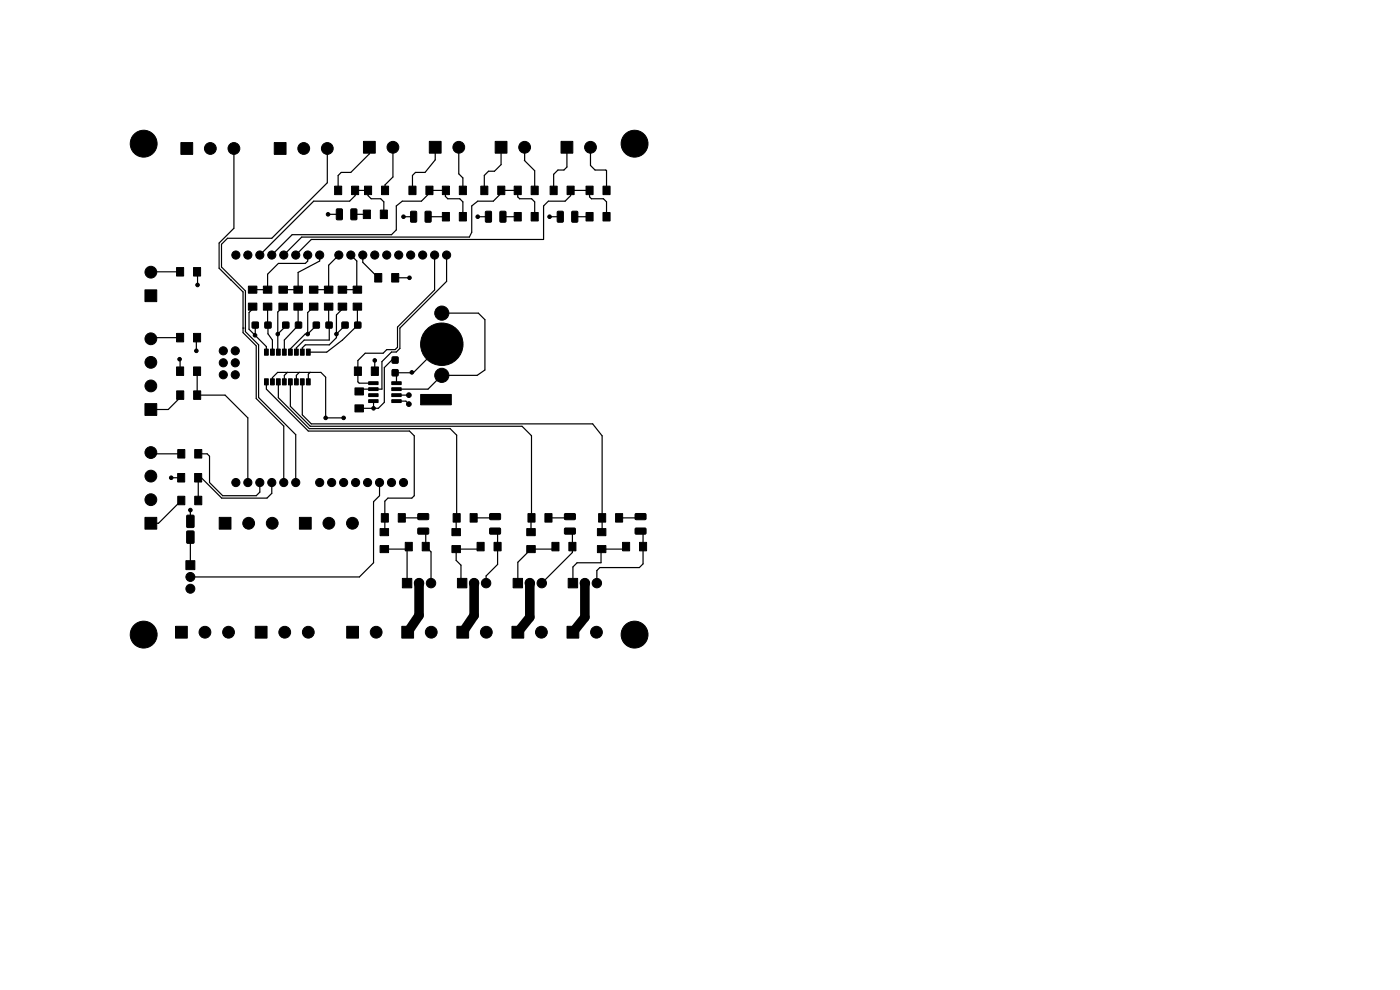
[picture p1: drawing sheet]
<svg xmlns="http://www.w3.org/2000/svg" width="297mm" height="210mm" viewBox="0 0 297 210" stroke-linecap="round" stroke-linejoin="round" font-family="sans-serif">
<g fill="#000" stroke="#000" stroke-width=".21">
<path d="M38.4 30.2h2.5v2.5h-2.5zM58.2 30.2h2.5v2.5h-2.5zM71 39.5h1.5v1.8h-1.5zM74.6 39.5h1.5v1.8h-1.5zM77.1 30h2.5v2.5h-2.5zM77.3 39.5h1.5v1.8h-1.5zM80.9 39.5h1.5v1.8h-1.5zM86.8 39.5h1.5v1.8h-1.5zM91.1 30h2.5v2.5h-2.5zM90.4 39.5h1.5v1.8h-1.5zM93.8 39.5h1.5v1.8h-1.5zM97.4 39.5h1.5v1.8h-1.5z"/>
<path d="M102 39.5h1.5v1.8h-1.5zM105 30h2.5v2.5h-2.5zM105.6 39.5h1.5v1.8h-1.5zM109.1 39.5h1.5v1.8h-1.5zM112.7 39.5h1.5v1.8h-1.5zM116.7 39.5h1.5v1.8h-1.5zM119 30h2.5v2.5h-2.5zM120.3 39.5h1.5v1.8h-1.5zM124.3 39.5h1.5v1.8h-1.5zM127.9 39.5h1.5v1.8h-1.5zM37.5 56.8h1.5v1.8h-1.5zM41.1 56.8h1.5v1.8h-1.5z"/>
<path d="M71.4 44.4l1-.1 .2 .1 .1 2-.2 .2h-.9l-.2-.1zM74.5 44.4l1-.1 .2 .1v2l-.1 .2h-.9l-.3-.1zM77.1 44.6h1.5v1.8h-1.5zM79.5 58h1.5v1.8h-1.5zM80.7 44.6h1.5v1.8h-1.5zM83.1 58h1.5v1.8h-1.5zM87.2 44.9l1-.1 .2 .2v1.9l-.1 .2h-1l-.2-.1zM90.2 44.9l1-.1 .3 .2v1.9l-.2 .2h-.9l-.2-.1zM93.8 45.1h1.5v1.8h-1.5zM97.4 45.1h1.5v1.8h-1.5zM103 44.9l1-.1 .3 .2v1.9l-.2 .2h-.9l-.2-.1zM106.1 44.9l1-.1 .2 .2 .1 1.9-.2 .2h-.9l-.2-.1z"/>
<path d="M109.1 45.1h1.5v1.8h-1.5zM112.7 45.1h1.5v1.8h-1.5zM118.3 44.9l1-.1 .2 .2v1.9l-.1 .2h-1l-.2-.1zM121.3 44.9l1-.1 .3 .2v1.9l-.2 .2h-.9l-.2-.1zM124.3 45.1h1.5v1.8h-1.5zM127.9 45.1h1.5v1.8h-1.5zM30.8 61.5h2.5v2.5h-2.5zM37.5 70.7h1.5v1.8h-1.5zM37.5 77.8h1.5v1.8h-1.5zM41.1 70.7h1.5v1.8h-1.5zM41.1 77.8h1.5v1.8h-1.5zM52.7 60.7h1.8v1.5h-1.8z"/>
<path d="M52.7 64.3h1.8v1.5h-1.8zM53.5 68.4h1.3v1.2h-1.3zM56.1 74.1h.8v1.3h-.8zM57.4 74.1h.8v1.3h-.8zM56.2 68.4h1.3v1.2h-1.3zM55.9 60.7h1.8v1.5h-1.8zM55.9 64.3h1.8v1.5h-1.8zM58.7 74.1h.7v1.3h-.7zM59.9 74.1h.8v1.3h-.8zM59.2 64.3h1.8v1.5h-1.8zM59.2 60.7h1.8v1.5h-1.8zM61.2 74.1h.8v1.3h-.8z"/>
<path d="M60 68.4h1.3v1.2h-1.3zM62.5 74.1h.8v1.3h-.8zM63.7 74.1h.8v1.3h-.8zM62.7 68.4h1.3v1.2h-1.3zM62.3 64.3h1.8v1.5h-1.8zM62.3 60.7h1.8v1.5h-1.8zM65 74.1h.8v1.3h-.8zM65.6 60.7h1.8v1.5h-1.8zM65.6 64.3h1.8v1.5h-1.8zM66.5 68.4h1.2v1.2h-1.2zM69.2 68.4h1.2v1.2h-1.2zM68.8 60.7h1.8v1.5h-1.8z"/>
<path d="M68.8 64.3h1.8v1.5h-1.8zM71.7 64.3h1.8v1.5h-1.8zM71.7 60.7h1.8v1.5h-1.8zM72.6 68.4h1.2v1.2h-1.2zM75.3 68.4h1.2v1.2h-1.2zM75.2 77.8h1.5v1.8h-1.5zM74.9 64.3h1.8v1.5h-1.8zM74.9 60.7h1.8v1.5h-1.8zM78.8 77.8h1.5v1.8h-1.5zM83.2 75.7h1.2v1.3h-1.2zM83.2 78.4h1.2v1.3h-1.2zM30.8 85.6h2.5v2.5h-2.5z"/>
<path d="M37.7 95.4h1.5v1.8h-1.5zM37.5 82.9h1.5v1.8h-1.5zM41.3 95.4h1.5v1.8h-1.5zM41.1 82.9h1.5v1.8h-1.5zM56.1 80.4h.8v1.3h-.8zM57.4 80.4h.8v1.3h-.8zM58.7 80.4h.7v1.3h-.7zM59.9 80.4h.8v1.3h-.8zM61.2 80.4h.8v1.3h-.8zM62.5 80.4h.8v1.3h-.8zM63.7 80.4h.8v1.3h-.8zM65 80.4h.8v1.3h-.8z"/>
<path d="M75.3 82.3h1.8v1.5h-1.8zM75.3 85.9h1.8v1.5h-1.8zM78.2 81h2v.6h-2zM78.2 82.3h2v.5h-2zM78.2 83.5h2v.6h-2zM78.2 84.8h2v.6h-2zM83.1 84.8h2v.6h-2zM83.1 83.5h2v.6h-2zM83.1 81h2v.6h-2zM83.1 82.3h2v.5h-2zM89.2 83.7h6.5v2.2h-6.5zM30.8 109.7h2.5v2.5h-2.5z"/>
<path d="M37.7 100.4h1.5v1.8h-1.5zM37.7 105.3h1.5v1.8h-1.5zM39.4 118.9h1.9v1.9h-1.9zM39.7 109.3h1.2l.3 .1v2.3l-.2 .2h-1.2l-.2-.1zM39.7 112.7l1.2-.1 .3 .2v2.2l-.2 .2-1.2 .1-.2-.2zM41.3 100.4h1.5v1.8h-1.5zM41.3 105.3h1.5v1.8h-1.5zM46.5 109.7h2.5v2.5h-2.5zM63.5 109.7h2.5v2.5h-2.5zM80.9 109h1.5v1.8h-1.5zM80.6 112.1h1.8v1.5h-1.8zM80.6 115.7h1.8v1.5h-1.8z"/>
<path d="M84.5 109h1.5v1.8h-1.5zM86 115.1h1.5v1.8h-1.5zM88.7 109l2.1-.1 .2 .3-.1 .9-.2 .1h-1.9l-.2-.2zM88.7 112.1l2.1-.1 .2 .2-.1 1-.2 .1h-1.9l-.2-.2zM89.6 115.1h1.5v1.8h-1.5zM96.1 109h1.5v1.8h-1.5zM95.9 112.1h1.8v1.5h-1.8zM95.9 115.7h1.8v1.5h-1.8zM99.7 109h1.5v1.8h-1.5zM101.2 115.1h1.5v1.8h-1.5zM103.9 109l2.1-.1 .2 .3v.9l-.2 .1h-2l-.1-.2zM103.9 112.1l2.1-.1 .2 .2v1l-.2 .1h-2l-.1-.2z"/>
<path d="M104.8 115.1h1.5v1.8h-1.5zM112 109h1.5v1.8h-1.5zM111.7 112.1h1.8v1.5h-1.8zM111.7 115.7h1.8v1.5h-1.8zM115.6 109h1.5v1.8h-1.5zM117.1 115.1h1.5v1.8h-1.5zM119.8 109l2.1-.1 .2 .3v.9l-.3 .1h-1.9l-.2-.2zM119.8 112.1l2.1-.1 .2 .2v1l-.3 .1h-1.9l-.2-.2zM120.7 115.1h1.5v1.8h-1.5zM127 109h1.5v1.8h-1.5zM126.7 112.1h1.8v1.5h-1.8zM126.7 115.7h1.8v1.5h-1.8z"/>
<path d="M130.6 109h1.5v1.8h-1.5zM132.1 115.1h1.5v1.8h-1.5zM134.8 112.1l2.1-.1 .2 .2-.1 1-.2 .1h-1.9l-.2-.2zM134.8 109l2.1-.1 .2 .3-.1 .9-.2 .1h-1.9l-.2-.2zM135.7 115.1h1.5v1.8h-1.5zM37.2 132.9h2.5v2.5h-2.5zM54.2 132.9h2.5v2.5h-2.5zM73.6 132.9h2.5v2.5h-2.5zM85.2 132.9h2.5v2.5h-2.5zM85.4 122.7h2v2h-2zM96.9 132.9h2.5v2.5h-2.5zM97 122.7h2v2h-2z"/>
<path d="M108.6 132.9h2.5v2.5h-2.5zM108.9 122.7h2v2h-2zM120.3 132.9h2.5v2.5h-2.5zM120.5 122.7h2v2h-2z"/>
<circle cx="30.5" cy="30.5" r="2.85"/>
<circle cx="44.6" cy="31.5" r="1.25"/>
<circle cx="49.6" cy="31.5" r="1.25"/>
<circle cx="64.4" cy="31.5" r="1.25"/>
<circle cx="69.4" cy="31.5" r="1.25"/>
<circle cx="83.4" cy="31.2" r="1.25"/>
<circle cx="97.3" cy="31.2" r="1.25"/>
<circle cx="111.3" cy="31.2" r="1.25"/>
<circle cx="125.3" cy="31.2" r="1.25"/>
<circle cx="134.6" cy="30.5" r="2.85"/>
<circle cx="32" cy="57.7" r="1.25"/>
<circle cx="50" cy="54.1" r=".86"/>
<circle cx="52.6" cy="54.1" r=".86"/>
<circle cx="55.1" cy="54.1" r=".86"/>
<circle cx="57.7" cy="54.1" r=".86"/>
<circle cx="60.2" cy="54.1" r=".86"/>
<circle cx="62.7" cy="54.1" r=".86"/>
<circle cx="65.3" cy="54.1" r=".86"/>
<circle cx="67.8" cy="54.1" r=".86"/>
<circle cx="69.6" cy="45.5" r=".38"/>
<circle cx="71.9" cy="54.1" r=".86"/>
<circle cx="74.4" cy="54.1" r=".86"/>
<circle cx="77" cy="54.1" r=".86"/>
<circle cx="79.5" cy="54.1" r=".86"/>
<circle cx="82" cy="54.1" r=".86"/>
<circle cx="84.6" cy="54.1" r=".86"/>
<circle cx="85.6" cy="46" r=".38"/>
<circle cx="86.9" cy="58.9" r=".38"/>
<circle cx="87.1" cy="54.1" r=".86"/>
<circle cx="89.7" cy="54.1" r=".86"/>
<circle cx="92.2" cy="54.1" r=".86"/>
<circle cx="94.7" cy="54.1" r=".86"/>
<circle cx="101.3" cy="46" r=".38"/>
<circle cx="116.6" cy="46" r=".38"/>
<circle cx="32" cy="76.9" r="1.25"/>
<circle cx="32" cy="71.9" r="1.25"/>
<circle cx="38.1" cy="76.2" r=".38"/>
<circle cx="41.7" cy="74.4" r=".38"/>
<circle cx="41.9" cy="60.5" r=".38"/>
<circle cx="47.4" cy="74.4" r=".86"/>
<circle cx="47.4" cy="77" r=".86"/>
<circle cx="47.4" cy="79.5" r=".86"/>
<circle cx="49.9" cy="77" r=".86"/>
<circle cx="49.9" cy="74.4" r=".86"/>
<circle cx="49.9" cy="79.5" r=".86"/>
<circle cx="54.1" cy="71.1" r=".38"/>
<circle cx="58.9" cy="70.9" r=".38"/>
<circle cx="65.3" cy="70.9" r=".38"/>
<circle cx="71.4" cy="70.9" r=".38"/>
<circle cx="79.5" cy="76.5" r=".38"/>
<circle cx="87.4" cy="79" r=".38"/>
<circle cx="93.7" cy="73" r="4.5"/>
<circle cx="93.7" cy="79.6" r="1.5"/>
<circle cx="93.7" cy="66.4" r="1.5"/>
<circle cx="32" cy="96" r="1.25"/>
<circle cx="32" cy="81.9" r="1.25"/>
<circle cx="69.1" cy="88.6" r=".38"/>
<circle cx="72.9" cy="88.6" r=".38"/>
<circle cx="79.2" cy="86.6" r=".38"/>
<circle cx="86.7" cy="83.8" r=".5"/>
<circle cx="86.7" cy="85.7" r=".5"/>
<circle cx="32" cy="106" r="1.25"/>
<circle cx="32" cy="101" r="1.25"/>
<circle cx="36.3" cy="101.3" r=".38"/>
<circle cx="40.4" cy="108.2" r=".38"/>
<circle cx="50" cy="102.4" r=".86"/>
<circle cx="52.6" cy="102.4" r=".86"/>
<circle cx="52.8" cy="111" r="1.25"/>
<circle cx="55.1" cy="102.4" r=".86"/>
<circle cx="57.7" cy="102.4" r=".86"/>
<circle cx="57.8" cy="111" r="1.25"/>
<circle cx="60.2" cy="102.4" r=".86"/>
<circle cx="62.7" cy="102.4" r=".86"/>
<circle cx="67.8" cy="102.4" r=".86"/>
<circle cx="69.8" cy="111" r="1.25"/>
<circle cx="70.4" cy="102.4" r=".86"/>
<circle cx="72.9" cy="102.4" r=".86"/>
<circle cx="74.8" cy="111" r="1.25"/>
<circle cx="75.4" cy="102.4" r=".86"/>
<circle cx="78" cy="102.4" r=".86"/>
<circle cx="80.5" cy="102.4" r=".86"/>
<circle cx="83.1" cy="102.4" r=".86"/>
<circle cx="85.6" cy="102.4" r=".86"/>
<circle cx="30.5" cy="134.6" r="2.85"/>
<circle cx="40.4" cy="124.9" r=".95"/>
<circle cx="40.4" cy="122.4" r=".95"/>
<circle cx="43.5" cy="134.1" r="1.25"/>
<circle cx="48.5" cy="134.1" r="1.25"/>
<circle cx="60.4" cy="134.1" r="1.25"/>
<circle cx="65.4" cy="134.1" r="1.25"/>
<circle cx="79.8" cy="134.1" r="1.25"/>
<circle cx="88.9" cy="123.7" r="1"/>
<circle cx="91.4" cy="123.7" r="1"/>
<circle cx="91.5" cy="134.1" r="1.25"/>
<circle cx="100.6" cy="123.7" r="1"/>
<circle cx="103.1" cy="123.7" r="1"/>
<circle cx="103.2" cy="134.1" r="1.25"/>
<circle cx="112.4" cy="123.7" r="1"/>
<circle cx="114.9" cy="134.1" r="1.25"/>
<circle cx="114.9" cy="123.7" r="1"/>
<circle cx="124.1" cy="123.7" r="1"/>
<circle cx="126.5" cy="134.1" r="1.25"/>
<circle cx="126.6" cy="123.7" r="1"/>
<circle cx="134.6" cy="134.6" r="2.85"/>
</g>
<g fill="none" stroke="#000" stroke-width=".25">
<path d="M49.6 31.5v16.9l-3.1 3.2v5.3l5.1 5v8.7l2.8 2.8v11.1l5.8 5.9v12M69.4 31.5v7.3l-11.7 11.7h-9.4l-1.3 1.3v4.8l5.1 5.1v8.7l2.8 2.8v11.1l7.8 7.9v10.2M78.4 31.2v1.4l-4 4h-2l-.7 .6v3.2M83.4 31.2v6.3l-1.7 1.7v1.2M92.3 31.2v2.7l-2.1 2.7h-2.1l-.6 .6v3.2M97.3 31.2v5.7l.9 .8v2.7M106.3 31.2v3.7l-1.4 1.4h-1.3l-.9 .9v3.2M111.3 31.2v2.8l2.1 2.2v4.2M120.3 31.2v4.2l-.7 .7h-1.2l-.9 .9v3.4M125.3 31.2v3.9l.9 1h2.3l.2 .1v4.2M38.2 57.7h-6.2M41.8 57.7l.1 2.8"/>
<path d="M65.3 54.1v1.3l-.5 .5h-5.7l-2.3 2.3v3.2h-3.2M67.8 54.1v1.3l-4.6 2.4v3.6h-3.1M69.6 45.5h2.4M71.9 54.1l-2.2 2.2v5.1h-3.2M74.4 54.1l1.3 1.3v5.9l.1 .1h-3.2M75.1 45.5h2.7M77 54.1v1.5l3.2 3.4M81.4 45.5v-2.7l-.6-.6h-2.1l-.6-.7v-1.1h-2.8v1.1l-1.1 1.2h-7.7l-11.4 11.4M83.8 58.9h3.1M85.6 46h2.1M90.8 46h3.8M92.2 54.1v7.4l-7.9 7.9v4.3l-.5 .5h-1.8l-.7 .7h-3.8l-1.6 1.6v4.5l.3 .3h3"/>
<path d="M94.5 41.1v.6l.5 .5h2.5l.7 .6v3.2M94.6 40.4h-3.5v.6l-1.7 1.7h-4.1l-1.2 1v5.1l-1 1h-21.1l-4.3 4.3M94.7 54.1v5.6l-9.9 9.9v4.3l-.7 .8h-1l-2.1 2v5.9h-4.3l-.5 .4M101.3 46h2.3M106.7 46h3.1M113.4 46v-3.2l-.6-.6h-2.6l-.4-.4v-1.4h-3.5v.6l-1.7 1.7h-3.3l-1.2 1v5.6l-.5 1h-35.6l-3.8 3.8M116.6 46h2.3M121.9 46h3.2M128.7 46v-3.2l-.7-.6h-2.5l-.4-.4v-1.4h-4v1.1l-1.2 1.2h-3.6l-1 1v7.1h-49.3l-3.3 3.3M38.1 76.2l.1 2.5M38.2 71.6h-6l-.2 .3M41.8 78.7v5.1h6l4.8 4.8v13.8"/>
<path d="M41.8 71.6l-.1 .2v2.6M51.6 69.6h.1M53.6 65v.5l-.8 .8v3.6l3.7 3.6v1.2M54.1 69v2.1M56.8 65v5.8l1 1.3v2.6M60.1 65l-1.2 1.2v8.4l.1 .1M60.6 69v.2l-1.7 1.7M61 79l-.7 .6v1.4M63.2 65l.1 4-3 3.1v2.6M63.5 79l-.6 .6v1.4M65.3 70.9h-.6l-3.1 3.1v.7M65.8 79l-.4 .4v1.6"/>
<path d="M66.5 65l-1.2 1.3v4.6M67.1 69l-1.8 1.9M69.7 65l.1 7.1h-5.3l-1.6 1.7v.9M72.6 65v.5l-1.2 1.3v4.8l-1.6 1.6h-5l-.7 .6v.9M73.2 69l-1.8 1.9M75.8 65l.1 4-3.3 3.1-3.3 2.6h-3.9M79.5 76.5v2.2M83.8 76.4h-.7l-1.6 1.6v7.3l-1.2 1.3h-4.1M93.7 73l-5.9 6-4 .1 .3 .3v1.9M93.7 66.4h7.8l1.4 1.4v10.7l-1.7 1.1h-7.5l-2.9 3h-6.7M32 96l.3 .3h6.2M38.2 83.8v.5l-2.5 2.6h-3.7"/>
<path d="M42.1 96.3h1.8l.5 .5v5.6l2.8 2.8h7.2l.7-.8v-2M56.5 81v1.5l8.9 8.9h21.5l1 1.1v12.7l-.5 .5h-5.1l-.7 .6-.1 6.6M57.8 81v-.9l1.1-1.1h9.2l1 1v8.6h3.8M59 81v3.4l6.6 6.5h29.9l1.4 1.4-.1 20.6M61.6 81v5.2l4.2 4.2h44.9l2.1 2-.2 20.5M64.1 81v7l1.9 1.9h59.7l2 2.6-.1 20.4M79.2 85.1v1.5M84.1 85.1h2l.6 .6M84.1 83.8h2.6M36.3 101.3h2.1M38.5 106.2l-4.9 4.8h-1.6M40.4 108.2v2.4"/>
<path d="M40.4 113.9v6M42 101.3h.7l4.3 4.4h9.6l1.1-1.1v-2.2M42 101.3l.1 .1M42.1 101.4v4.8M80.5 102.4v2.8l-1.3 1.2v13l-3 3h-35.8M86.4 116.3v7.4M86.7 116l-.5 .5h-4.7M89.8 112.7l.5 .5v2.8l1.1 1.1v6.6M89.8 109.6l-.3 .3h-4.3M102 116l-.6 .5h-4.6v2.4l1 1v3.5l.2 .3M105 112.7l.6 .5v6.5l-2.5 2.5v1.5M105 109.6l-.2 .3h-4.3"/>
<path d="M117.8 116l-.5 .5h-4.7l-2.7 2.8v4.4M120.9 112.7l.5 .5v4l-6.5 6.5M120.9 109.6l-.3 .3h-4.2M132.8 116l-.5 .5h-4.7l-.1 .1v2.8h-5.1l-.9 .9v3.4M135.9 112.7l.5 .5v6.4l-.8 .8h-8.3l-.7 .6v2.7M135.9 109.6l-.3 .3h-4.3"/>
</g>
<path d="M88.9 123.7v6.9l-2.4 3.5M100.6 123.7v6.9l-2.4 3.5M112.4 123.7v7.2l-2.5 3.2M124.1 123.7v7.2l-2.6 3.2" fill="none" stroke="#000" stroke-width="2"/>
</svg>
